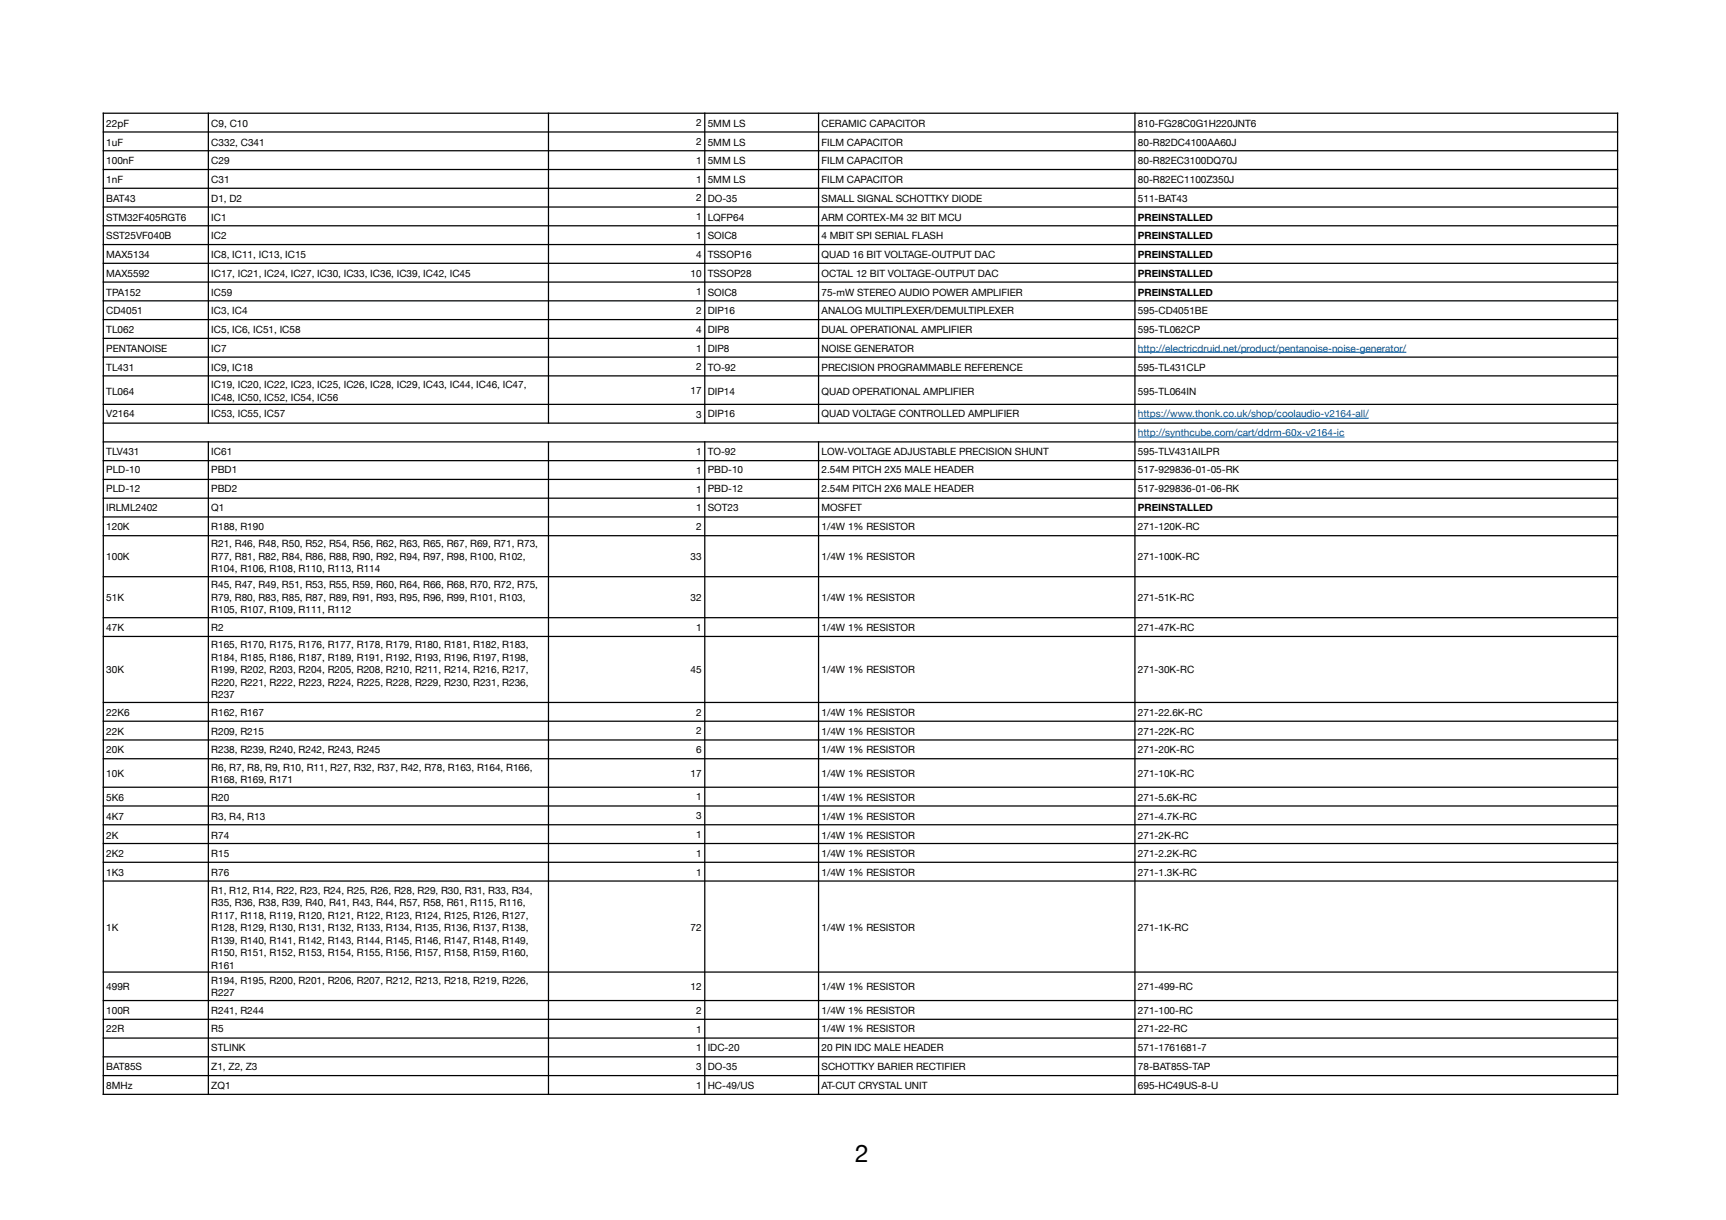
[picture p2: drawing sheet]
<svg xmlns="http://www.w3.org/2000/svg" width="487mm" height="344mm" viewBox="0 0 487 344" stroke-linecap="round" stroke-linejoin="round" font-family="sans-serif">
<defs><g id="words">
<text font-size="6.9" x="241.3" y="327.9">2</text>
<g font-size="2.8">
<text x="30" y="35.8">22pF</text>
<text x="59.6" y="35.8">C9, C10</text>
<text x="196.4" y="35.7">2</text>
<text x="199.7" y="35.8">5MM LS</text>
<text x="231.8" y="35.8">CERAMIC CAPACITOR</text>
<text x="321" y="35.8">810-FG28C0G1H220JNT6</text>
<text x="30" y="41.1">1uF</text>
<text x="59.6" y="41.1">C332, C341</text>
<text x="196.4" y="41">2</text>
<text x="199.7" y="41.1">5MM LS</text>
<text x="231.8" y="41.1">FILM CAPACITOR</text>
<text x="321" y="41.1">80-R82DC4100AA60J</text>
<text x="30" y="46.4">100nF</text>
<text x="59.6" y="46.4">C29</text>
<text x="196.4" y="46.2">1</text>
<text x="199.7" y="46.4">5MM LS</text>
<text x="231.8" y="46.4">FILM CAPACITOR</text>
<text x="321" y="46.4">80-R82EC3100DQ70J</text>
<text x="30" y="51.7">1nF</text>
<text x="59.6" y="51.7">C31</text>
<text x="196.4" y="51.5">1</text>
<text x="199.7" y="51.7">5MM LS</text>
<text x="231.8" y="51.7">FILM CAPACITOR</text>
<text x="321" y="51.7">80-R82EC1100Z350J</text>
<text x="30" y="56.9">BAT43</text>
<text x="59.6" y="56.9">D1, D2</text>
<text x="196.4" y="56.8">2</text>
<text x="199.7" y="56.9">DO-35</text>
<text x="231.8" y="56.9">SMALL SIGNAL SCHOTTKY DIODE</text>
<text x="321" y="56.9">511-BAT43</text>
<text x="30" y="62.2">STM32F405RGT6</text>
<text x="59.6" y="62.2">IC1</text>
<text x="196.4" y="62.1">1</text>
<text x="199.7" y="62.2">LQFP64</text>
<text x="231.8" y="62.2">ARM CORTEX-M4 32 BIT MCU</text>
<text x="321" y="62.2">PREINSTALLED</text>
<text x="30" y="67.5">SST25VF040B</text>
<text x="59.6" y="67.5">IC2</text>
<text x="196.4" y="67.4">1</text>
<text x="199.7" y="67.5">SOIC8</text>
<text x="231.8" y="67.5">4 MBIT SPI SERIAL FLASH</text>
<text x="321" y="67.5">PREINSTALLED</text>
<text x="30" y="72.8">MAX5134</text>
<text x="59.6" y="72.8">IC8, IC11, IC13, IC15</text>
<text x="194.8" y="78">10</text>
<text x="196.4" y="72.7">4</text>
<text x="199.7" y="72.8">TSSOP16</text>
<text x="231.8" y="72.8">QUAD 16 BIT VOLTAGE-OUTPUT DAC</text>
<text x="321" y="72.8">PREINSTALLED</text>
<text x="30" y="78.1">MAX5592</text>
<text x="30" y="83.4">TPA152</text>
<text x="59.6" y="78.1">IC17, IC21, IC24, IC27, IC30, IC33, IC36, IC39, IC42, IC45</text>
<text x="59.6" y="83.4">IC59</text>
<text x="196.4" y="83.3">1</text>
<text x="199.7" y="78.1">TSSOP28</text>
<text x="199.7" y="83.4">SOIC8</text>
<text x="231.8" y="78.1">OCTAL 12 BIT VOLTAGE-OUTPUT DAC</text>
<text x="231.8" y="83.4">75-mW STEREO AUDIO POWER AMPLIFIER</text>
<text x="321" y="78.1">PREINSTALLED</text>
<text x="321" y="83.4">PREINSTALLED</text>
<text x="30" y="88.7">CD4051</text>
<text x="59.6" y="88.7">IC3, IC4</text>
<text x="196.4" y="88.6">2</text>
<text x="199.7" y="88.7">DIP16</text>
<text x="231.8" y="88.7">ANALOG MULTIPLEXER/DEMULTIPLEXER</text>
<text x="321" y="88.7">595-CD4051BE</text>
<text x="30" y="94">TL062</text>
<text x="59.6" y="94">IC5, IC6, IC51, IC58</text>
<text x="196.4" y="93.9">4</text>
<text x="199.7" y="94">DIP8</text>
<text x="231.8" y="94">DUAL OPERATIONAL AMPLIFIER</text>
<text x="321" y="94">595-TL062CP</text>
<text x="30" y="99.3">PENTANOISE</text>
<text x="59.6" y="99.3">IC7</text>
<text x="196.4" y="99.2">1</text>
<text x="199.7" y="99.3">DIP8</text>
<text x="231.8" y="99.3">NOISE GENERATOR</text>
<text x="30" y="104.6">TL431</text>
<text x="59.6" y="104.6">IC9, IC18</text>
<text x="196.4" y="104.5">2</text>
<text x="199.7" y="104.6">TO-92</text>
<text x="231.8" y="104.6">PRECISION PROGRAMMABLE REFERENCE</text>
<text x="321" y="104.6">595-TL431CLP</text>
<text x="30" y="111.3">TL064</text>
<text x="59.6" y="109.5">IC19, IC20, IC22, IC23, IC25, IC26, IC28, IC29, IC43, IC44, IC46, IC47,</text>
<text x="59.6" y="113">IC48, IC50, IC52, IC54, IC56</text>
<text x="194.8" y="111.2">17</text>
<text x="199.7" y="111.3">DIP14</text>
<text x="231.8" y="111.3">QUAD OPERATIONAL AMPLIFIER</text>
<text x="321" y="111.3">595-TL064IN</text>
<text x="30" y="117.6">V2164</text>
<text x="59.6" y="117.6">IC53, IC55, IC57</text>
<text x="196.4" y="117.8">3</text>
<text x="199.7" y="117.6">DIP16</text>
<text x="231.8" y="117.6">QUAD VOLTAGE CONTROLLED AMPLIFIER</text>
<text x="30" y="128.2">TLV431</text>
<text x="59.6" y="128.2">IC61</text>
<text x="196.4" y="128.4">1</text>
<text x="199.7" y="128.2">TO-92</text>
<text x="231.8" y="128.2">LOW-VOLTAGE ADJUSTABLE PRECISION SHUNT</text>
<text x="321" y="128.2">595-TLV431AILPR</text>
<text x="30" y="133.5">PLD-10</text>
<text x="59.6" y="133.5">PBD1</text>
<text x="196.4" y="133.7">1</text>
<text x="199.7" y="133.5">PBD-10</text>
<text x="231.8" y="133.5">2.54M PITCH 2X5 MALE HEADER</text>
<text x="321" y="133.5">517-929836-01-05-RK</text>
<text x="30" y="138.8">PLD-12</text>
<text x="59.6" y="138.8">PBD2</text>
<text x="196.4" y="138.9">1</text>
<text x="199.7" y="138.8">PBD-12</text>
<text x="231.8" y="138.8">2.54M PITCH 2X6 MALE HEADER</text>
<text x="321" y="138.8">517-929836-01-06-RK</text>
<text x="30" y="144.1">IRLML2402</text>
<text x="30" y="149.4">120K</text>
<text x="59.6" y="144.1">Q1</text>
<text x="59.6" y="149.4">R188, R190</text>
<text x="196.4" y="144.2">1</text>
<text x="196.4" y="149.5">2</text>
<text x="199.7" y="144.1">SOT23</text>
<text x="231.8" y="144.1">MOSFET</text>
<text x="231.8" y="149.4">1/4W 1% RESISTOR</text>
<text x="321" y="144.1">PREINSTALLED</text>
<text x="321" y="149.4">271-120K-RC</text>
<text x="59.6" y="154.3">R21, R46, R48, R50, R52, R54, R56, R62, R63, R65, R67, R69, R71, R73,</text>
<text x="30" y="157.8">100K</text>
<text x="59.6" y="157.8">R77, R81, R82, R84, R86, R88, R90, R92, R94, R97, R98, R100, R102,</text>
<text x="59.6" y="161.4">R104, R106, R108, R110, R113, R114</text>
<text x="194.8" y="158">33</text>
<text x="231.8" y="157.8">1/4W 1% RESISTOR</text>
<text x="321" y="157.8">271-100K-RC</text>
<text x="59.6" y="166">R45, R47, R49, R51, R53, R55, R59, R60, R64, R66, R68, R70, R72, R75,</text>
<text x="30" y="169.5">51K</text>
<text x="59.6" y="169.5">R79, R80, R83, R85, R87, R89, R91, R93, R95, R96, R99, R101, R103,</text>
<text x="59.6" y="173">R105, R107, R109, R111, R112</text>
<text x="194.8" y="169.6">32</text>
<text x="231.8" y="169.5">1/4W 1% RESISTOR</text>
<text x="321" y="169.5">271-51K-RC</text>
<text x="30" y="177.9">47K</text>
<text x="59.6" y="177.9">R2</text>
<text x="196.4" y="177.9">1</text>
<text x="231.8" y="177.9">1/4W 1% RESISTOR</text>
<text x="321" y="177.9">271-47K-RC</text>
<text x="59.6" y="182.9">R165, R170, R175, R176, R177, R178, R179, R180, R181, R182, R183,</text>
<text x="30" y="189.9">30K</text>
<text x="59.6" y="186.4">R184, R185, R186, R187, R189, R191, R192, R193, R196, R197, R198,</text>
<text x="59.6" y="189.9">R199, R202, R203, R204, R205, R208, R210, R211, R214, R216, R217,</text>
<text x="194.8" y="189.9">45</text>
<text x="231.8" y="189.9">1/4W 1% RESISTOR</text>
<text x="321" y="189.9">271-30K-RC</text>
<text x="59.6" y="193.5">R220, R221, R222, R223, R224, R225, R228, R229, R230, R231, R236,</text>
<text x="59.6" y="197">R237</text>
<text x="30" y="201.9">22K6</text>
<text x="59.6" y="201.9">R162, R167</text>
<text x="196.4" y="201.9">2</text>
<text x="231.8" y="201.9">1/4W 1% RESISTOR</text>
<text x="321" y="201.9">271-22.6K-RC</text>
<text x="30" y="207.2">22K</text>
<text x="59.6" y="207.2">R209, R215</text>
<text x="196.4" y="207.2">2</text>
<text x="231.8" y="207.2">1/4W 1% RESISTOR</text>
<text x="321" y="207.2">271-22K-RC</text>
<text x="30" y="212.5">20K</text>
<text x="59.6" y="212.5">R238, R239, R240, R242, R243, R245</text>
<text x="196.4" y="212.4">6</text>
<text x="231.8" y="212.5">1/4W 1% RESISTOR</text>
<text x="321" y="212.5">271-20K-RC</text>
<text x="30" y="219.2">10K</text>
<text x="59.6" y="217.5">R6, R7, R8, R9, R10, R11, R27, R32, R37, R42, R78, R163, R164, R166,</text>
<text x="59.6" y="221">R168, R169, R171</text>
<text x="194.8" y="219.1">17</text>
<text x="231.8" y="219.2">1/4W 1% RESISTOR</text>
<text x="321" y="219.2">271-10K-RC</text>
<text x="30" y="225.9">5K6</text>
<text x="59.6" y="225.9">R20</text>
<text x="196.4" y="225.8">1</text>
<text x="231.8" y="225.9">1/4W 1% RESISTOR</text>
<text x="321" y="225.9">271-5.6K-RC</text>
<text x="30" y="231.2">4K7</text>
<text x="59.6" y="231.2">R3, R4, R13</text>
<text x="196.4" y="231.1">3</text>
<text x="231.8" y="231.2">1/4W 1% RESISTOR</text>
<text x="321" y="231.2">271-4.7K-RC</text>
<text x="30" y="236.5">2K</text>
<text x="59.6" y="236.5">R74</text>
<text x="196.4" y="236.4">1</text>
<text x="231.8" y="236.5">1/4W 1% RESISTOR</text>
<text x="321" y="236.5">271-2K-RC</text>
<text x="30" y="241.8">2K2</text>
<text x="59.6" y="241.8">R15</text>
<text x="196.4" y="241.6">1</text>
<text x="231.8" y="241.8">1/4W 1% RESISTOR</text>
<text x="321" y="241.8">271-2.2K-RC</text>
<text x="30" y="247.1">1K3</text>
<text x="59.6" y="247.1">R76</text>
<text x="196.4" y="246.9">1</text>
<text x="231.8" y="247.1">1/4W 1% RESISTOR</text>
<text x="321" y="247.1">271-1.3K-RC</text>
<text x="59.6" y="252">R1, R12, R14, R22, R23, R24, R25, R26, R28, R29, R30, R31, R33, R34,</text>
<text x="59.6" y="255.6">R35, R36, R38, R39, R40, R41, R43, R44, R57, R58, R61, R115, R116,</text>
<text x="30" y="262.6">1K</text>
<text x="59.6" y="259.1">R117, R118, R119, R120, R121, R122, R123, R124, R125, R126, R127,</text>
<text x="59.6" y="262.6">R128, R129, R130, R131, R132, R133, R134, R135, R136, R137, R138,</text>
<text x="194.8" y="262.5">72</text>
<text x="231.8" y="262.6">1/4W 1% RESISTOR</text>
<text x="321" y="262.6">271-1K-RC</text>
<text x="59.6" y="266.1">R139, R140, R141, R142, R143, R144, R145, R146, R147, R148, R149,</text>
<text x="59.6" y="269.7">R150, R151, R152, R153, R154, R155, R156, R157, R158, R159, R160,</text>
<text x="59.6" y="273.2">R161</text>
<text x="30" y="279.2">499R</text>
<text x="59.6" y="277.4">R194, R195, R200, R201, R206, R207, R212, R213, R218, R219, R226,</text>
<text x="59.6" y="281">R227</text>
<text x="194.8" y="279.3">12</text>
<text x="231.8" y="279.2">1/4W 1% RESISTOR</text>
<text x="321" y="279.2">271-499-RC</text>
<text x="30" y="285.9">100R</text>
<text x="59.6" y="285.9">R241, R244</text>
<text x="196.4" y="285.9">2</text>
<text x="231.8" y="285.9">1/4W 1% RESISTOR</text>
<text x="321" y="285.9">271-100-RC</text>
<text x="30" y="291.2">22R</text>
<text x="59.6" y="291.2">R5</text>
<text x="196.4" y="291.2">1</text>
<text x="231.8" y="291.2">1/4W 1% RESISTOR</text>
<text x="321" y="291.2">271-22-RC</text>
<text x="59.6" y="296.5">STLINK</text>
<text x="196.4" y="296.5">1</text>
<text x="199.7" y="296.5">IDC-20</text>
<text x="231.8" y="296.5">20 PIN IDC MALE HEADER</text>
<text x="321" y="296.5">571-1761681-7</text>
<text x="30" y="301.8">BAT85S</text>
<text x="59.6" y="301.8">Z1, Z2, Z3</text>
<text x="196.4" y="301.8">3</text>
<text x="199.7" y="301.8">DO-35</text>
<text x="231.8" y="301.8">SCHOTTKY BARIER RECTIFIER</text>
<text x="321" y="301.8">78-BAT85S-TAP</text>
<text x="30" y="307.1">8MHz</text>
<text x="59.6" y="307.1">ZQ1</text>
<text x="196.4" y="307.1">1</text>
<text x="199.7" y="307.1">HC-49/US</text>
<text x="231.8" y="307.1">AT-CUT CRYSTAL UNIT</text>
<text x="321" y="307.1">695-HC49US-8-U</text>
</g>
<g font-size="2.8" fill="#005493">
<text x="321" y="99.3">http://electricdruid.net/product/pentanoise-noise-generator/</text>
<text x="321" y="117.6">https://www.thonk.co.uk/shop/coolaudio-v2164-all/</text>
<text x="321" y="122.9">http://synthcube.com/cart/ddrm-60x-v2164-ic</text>
</g>
</g></defs>
<path d="M321.1 99.3h75.7" fill="none" stroke="#0563c1" stroke-width=".28"/>
<g fill="#fff">
<path d="M321.1 101.6h19.1v3.5h-19.1z"/>
<path d="M321.1 108.3h16.4v3.5h-16.4z"/>
</g>
<path d="M321.1 117.9h65.1M321.1 123.2h58.3" fill="none" stroke="#0563c1" stroke-width=".28"/>
<g fill="#fff">
<path d="M321.1 125.5h23v3.5h-23z"/>
<path d="M321.1 130.8h28.6v3.5h-28.6z"/>
<path d="M321.1 136.1h28.6v3.5h-28.6z"/>
<path d="M231.8 141.4h11.4v3.5h-11.4z"/>
<path d="M321.1 293.7h19.4v3.5h-19.4z"/>
<path d="M321.1 299h20.4v3.5h-20.4z"/>
<path d="M199.7 304.3h13.1v3.5h-13.1z"/>
<path d="M321.1 304.3h22.7v3.5h-22.7z"/>
</g>
<g fill="none" stroke="#000" stroke-width=".35">
<path d="M29 31.9h427.5M29 37.2h427.5M29.1 31.8v277M58.8 31.8v87.7M154.7 31.8v87.7M198.8 31.8v87.7M230.9 31.8v87.7M320.2 31.8v277M456.4 31.8v277M29 42.5h427.5M29 47.8h427.5M29 53.1h427.5"/>
<path d="M29 58.4h427.5M29 63.7h427.5M29 69h427.5M29 74.3h427.5M29 79.6h427.5M29 84.9h427.5M29 90.1h427.5M29 95.4h427.5M29 100.7h427.5M29 106h427.5M29 114.1h427.5M29 119.3h427.5"/>
<path d="M29 124.6h427.5M29 129.9h427.5M29 135.2h427.5M58.8 124.5v184.3M154.7 124.5v184.3M198.8 124.5v184.3M230.9 124.5v184.3M29 140.5h427.5M29 145.8h427.5M29 151.1h427.5M29 162.7h427.5M29 174.2h427.5"/>
<path d="M29 179.5h427.5M29 198.1h427.5M29 203.4h427.5M29 208.7h427.5M29 214h427.5M29 222h427.5M29 227.3h427.5M29 232.6h427.5M29 237.9h427.5M29 243.2h427.5M29 248.5h427.5M29 274.2h427.5"/>
<path d="M29 282.2h427.5M29 287.5h427.5M29 292.8h427.5M29 298.1h427.5M29 303.4h427.5M29 308.7h427.5"/>
</g>
<use href="#words"/>
</svg>
